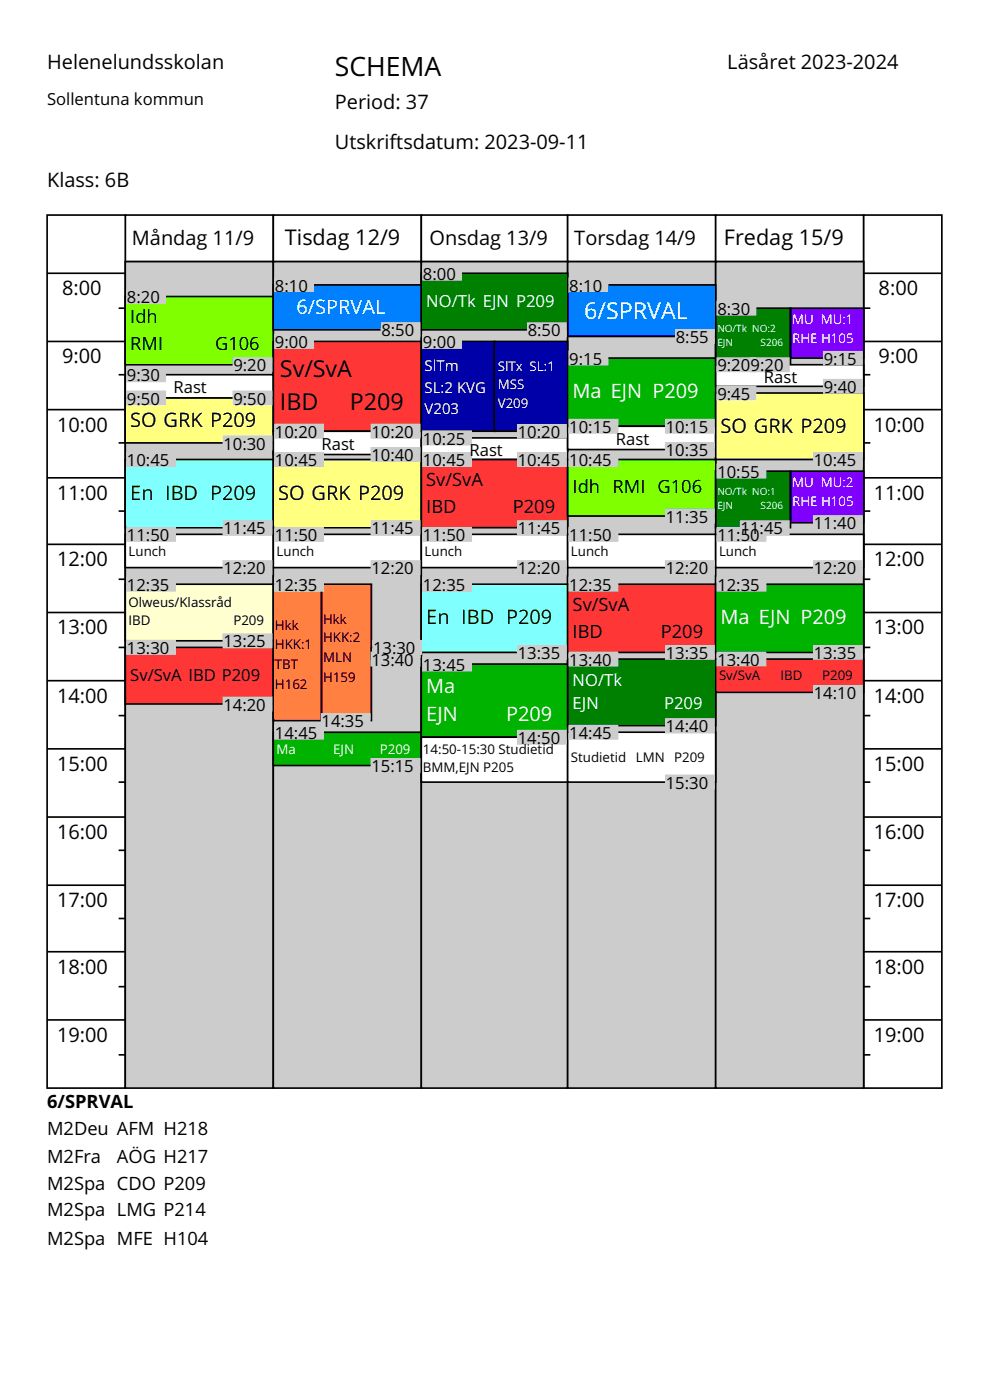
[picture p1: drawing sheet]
<svg xmlns="http://www.w3.org/2000/svg" width="210mm" height="297mm" viewBox="0 0 210 297" stroke-linecap="round" stroke-linejoin="round" font-family="sans-serif">
<defs><g id="words">
<text font-size="5.6" x="71" y="16.2">SCHEMA</text>
<text font-size="4.9" fill="#fff" x="123.9" y="67.6">6/SPRVAL</text>
<g font-size="4.9">
<text x="59.4" y="80">Sv/SvA</text>
<text x="59.4" y="87">IBD</text>
<text x="74.2" y="87">P209</text>
</g>
<g font-size="4.6">
<text x="60.4" y="52.1">Tisdag 12/9</text>
<text x="153.6" y="52.1">Fredag 15/9</text>
</g>
<g font-size="4.2">
<text x="10" y="14.7">Helenelundsskolan</text>
<text x="154.3" y="14.7">Läsåret 2023-2024</text>
<text x="71" y="23.1">Period: 37</text>
<text x="71" y="31.6">Utskriftsdatum: 2023-09-11</text>
<text x="10" y="39.7">Klass: 6B</text>
<text x="28" y="52">Måndag 11/9</text>
<text x="91.1" y="52">Onsdag 13/9</text>
<text x="121.8" y="52">Torsdag 14/9</text>
<text x="13.2" y="62.6">8:00</text>
<text x="186.4" y="62.6">8:00</text>
<text x="13.2" y="77.1">9:00</text>
<text x="186.4" y="77.1">9:00</text>
<text x="12.1" y="91.6">10:00</text>
<text x="27.6" y="90.5">SO GRK P209</text>
<text x="152.9" y="91.9">SO GRK P209</text>
<text x="185.3" y="91.6">10:00</text>
<text x="12.1" y="106">11:00</text>
<text x="27.6" y="106">En IBD P209</text>
<text x="59" y="106">SO GRK P209</text>
<text x="185.3" y="106">11:00</text>
<text x="12.1" y="120.1">12:00</text>
<text x="185.3" y="120.1">12:00</text>
<text x="12.1" y="134.6">13:00</text>
<text x="90.4" y="132.5">En IBD P209</text>
<text x="185.3" y="134.6">13:00</text>
<text x="12.1" y="149.1">14:00</text>
<text x="185.3" y="149.1">14:00</text>
<text x="12.1" y="163.5">15:00</text>
<text x="185.3" y="163.5">15:00</text>
<text x="12.1" y="178">16:00</text>
<text x="185.3" y="178">16:00</text>
<text x="12.1" y="192.5">17:00</text>
<text x="185.3" y="192.5">17:00</text>
<text x="12.1" y="206.6">18:00</text>
<text x="185.3" y="206.6">18:00</text>
<text x="12.1" y="221">19:00</text>
<text x="185.3" y="221">19:00</text>
</g>
<g font-size="4.2" fill="#fff">
<text x="62.9" y="66.5">6/SPRVAL</text>
<text x="121.5" y="84.5">Ma EJN P209</text>
<text x="152.9" y="132.5">Ma EJN P209</text>
<text x="90.4" y="146.9">Ma</text>
<text x="90.4" y="152.9">EJN</text>
<text x="107.4" y="152.9">P209</text>
</g>
<g font-size="3.9">
<text x="27.6" y="68.6">Idh</text>
<text x="27.6" y="74.2">RMI</text>
<text x="45.6" y="74.2">G106</text>
<text x="90.4" y="103.2">Sv/SvA</text>
<text x="121.5" y="104.6">Idh RMI G106</text>
<text x="90.4" y="108.8">IBD</text>
<text x="108.8" y="108.8">P209</text>
<text x="121.5" y="129.6">Sv/SvA</text>
<text x="121.5" y="135.3">IBD</text>
<text x="140.2" y="135.3">P209</text>
<text x="10" y="235.1">6/SPRVAL</text>
<text x="10" y="240.7">M2Deu AFM H218</text>
<text x="10" y="246.7">M2Fra</text>
<text x="24.8" y="246.7">AÖG H217</text>
<text x="10" y="252.4">M2Spa CDO P209</text>
<text x="10" y="258">M2Spa LMG P214</text>
<text x="10" y="264">M2Spa MFE H104</text>
</g>
<g font-size="3.5">
<text x="10" y="22.3">Sollentuna kommun</text>
<text x="89.7" y="59.4">8:00</text>
<text x="26.9" y="64.3">8:20</text>
<text x="58.3" y="61.9">8:10</text>
<text x="120.8" y="61.9">8:10</text>
<text x="80.9" y="71.4">8:50</text>
<text x="111.9" y="71.4">8:50</text>
<text x="152.2" y="66.8">8:30</text>
<text x="58.3" y="73.8">9:00</text>
<text x="89.7" y="73.8">9:00</text>
<text x="120.8" y="77.4">9:15</text>
<text x="143.3" y="72.8">8:55</text>
<text x="174.7" y="77.4">9:15</text>
<text x="26.9" y="80.9">9:30</text>
<text x="36.8" y="83.4">Rast</text>
<text x="49.5" y="78.8">9:20</text>
<text x="152.2" y="78.8">9:209:20</text>
<text x="162" y="81.3">Rast</text>
<text x="174.7" y="83.4">9:40</text>
<text x="26.9" y="85.8">9:50</text>
<text x="49.5" y="85.8">9:50</text>
<text x="152.2" y="84.8">9:45</text>
<text x="47.4" y="95.4">10:30</text>
<text x="58.3" y="92.9">10:20</text>
<text x="68.2" y="95.4">Rast</text>
<text x="78.8" y="92.9">10:20</text>
<text x="89.7" y="94.3">10:25</text>
<text x="109.8" y="92.9">10:20</text>
<text x="120.8" y="91.8">10:15</text>
<text x="130.6" y="94.3">Rast</text>
<text x="141.2" y="91.8">10:15</text>
<text x="26.9" y="98.9">10:45</text>
<text x="58.3" y="98.9">10:45</text>
<text x="78.8" y="97.8">10:40</text>
<text x="89.7" y="98.9">10:45</text>
<text x="99.6" y="96.8">Rast</text>
<text x="109.8" y="98.9">10:45</text>
<text x="120.8" y="98.9">10:45</text>
<text x="141.2" y="96.8">10:35</text>
<text x="152.2" y="101.4">10:55</text>
<text x="172.6" y="98.9">10:45</text>
<text x="47.4" y="113.4">11:45</text>
<text x="78.8" y="113.4">11:45</text>
<text x="109.8" y="113.4">11:45</text>
<text x="141.2" y="110.9">11:35</text>
<text x="157.1" y="113.4">11:45</text>
<text x="172.6" y="112.3">11:40</text>
<text x="26.9" y="114.8">11:50</text>
<text x="58.3" y="114.8">11:50</text>
<text x="89.7" y="114.8">11:50</text>
<text x="120.8" y="114.8">11:50</text>
<text x="152.2" y="114.8">11:50</text>
<text x="26.9" y="125.4">12:35</text>
<text x="47.4" y="121.8">12:20</text>
<text x="58.3" y="125.4">12:35</text>
<text x="78.8" y="121.8">12:20</text>
<text x="89.7" y="125.4">12:35</text>
<text x="109.8" y="121.8">12:20</text>
<text x="120.8" y="125.4">12:35</text>
<text x="141.2" y="121.8">12:20</text>
<text x="152.2" y="125.4">12:35</text>
<text x="172.6" y="121.8">12:20</text>
<text x="47.4" y="137.3">13:25</text>
<text x="26.9" y="138.8">13:30</text>
<text x="78.8" y="141.2">13:40</text>
<text x="79.1" y="138.8">13:30</text>
<text x="89.7" y="142.3">13:45</text>
<text x="109.8" y="139.8">13:35</text>
<text x="120.8" y="141.2">13:40</text>
<text x="141.2" y="139.8">13:35</text>
<text x="152.2" y="141.2">13:40</text>
<text x="172.6" y="139.8">13:35</text>
<text x="27.6" y="144.4">Sv/SvA IBD P209</text>
<text x="172.6" y="148.3">14:10</text>
<text x="47.4" y="150.8">14:20</text>
<text x="68.2" y="154.3">14:35</text>
<text x="141.2" y="155.3">14:40</text>
<text x="58.3" y="156.7">14:45</text>
<text x="109.8" y="157.8">14:50</text>
<text x="120.8" y="156.7">14:45</text>
<text x="78.8" y="163.8">15:15</text>
<text x="141.2" y="167.3">15:30</text>
</g>
<g font-size="3.5" fill="#fff">
<text x="90.4" y="65">NO/Tk EJN P209</text>
<text x="121.5" y="145.5">NO/Tk</text>
<text x="121.5" y="150.4">EJN</text>
<text x="140.9" y="150.4">P209</text>
</g>
<g font-size="3.2" fill="#fff">
<text x="90.1" y="78.8">SlTm</text>
<text x="90.1" y="83.3">SL:2 KVG</text>
<text x="90.1" y="87.9">V203</text>
</g>
<g font-size="2.8" fill="#fff">
<text x="168" y="68.8">MU MU:1</text>
<text x="168" y="72.7">RHE H105</text>
<text x="105.6" y="78.7">SlTx SL:1</text>
<text x="105.6" y="82.6">MSS</text>
<text x="105.6" y="86.5">V209</text>
<text x="168" y="103.4">MU MU:2</text>
<text x="168" y="107.3">RHE H105</text>
<text x="58.7" y="159.9">Ma</text>
<text x="70.7" y="159.9">EJN</text>
<text x="80.5" y="159.9">P209</text>
</g>
<g font-size="2.8">
<text x="27.3" y="117.9">Lunch</text>
<text x="58.7" y="117.9">Lunch</text>
<text x="90.1" y="117.9">Lunch</text>
<text x="121.1" y="117.9">Lunch</text>
<text x="152.5" y="117.9">Lunch</text>
<text x="27.3" y="128.8">Olweus/Klassråd</text>
<text x="27.3" y="132.7">IBD</text>
<text x="49.5" y="132.7">P209</text>
<text x="58.3" y="133.7">Hkk</text>
<text x="58.3" y="137.6">HKK:1</text>
<text x="68.6" y="132.3">Hkk</text>
<text x="68.6" y="136.2">HKK:2</text>
<text x="58.3" y="141.9">TBT</text>
<text x="68.6" y="140.5">MLN</text>
<text x="58.3" y="146.1">H162</text>
<text x="68.6" y="144.7">H159</text>
<text x="152.5" y="144.3">Sv/SvA</text>
<text x="165.6" y="144.3">IBD</text>
<text x="174.4" y="144.3">P209</text>
<text x="89.7" y="159.9">14:50-15:30 Studietid</text>
<text x="121.1" y="161.6">Studietid</text>
<text x="134.9" y="161.6">LMN</text>
<text x="143" y="161.6">P209</text>
<text x="89.7" y="163.7">BMM,EJN P205</text>
</g>
<g font-size="2.1" fill="#fff">
<text x="152.2" y="70.5">NO/Tk NO:2</text>
<text x="152.2" y="73.4">EJN</text>
<text x="161.3" y="73.4">S206</text>
<text x="152.2" y="105.1">NO/Tk NO:1</text>
<text x="152.2" y="107.9">EJN</text>
<text x="161.3" y="107.9">S206</text>
</g>
</g></defs>
<g fill="#fff" stroke="#fff" stroke-width=".35">
<path d="M10 10h189.8v35.6h-189.8z"/>
<path d="M10 231.2h189.8v55.4h-189.8z"/>
</g>
<g fill="#fff" stroke="#000" stroke-width=".35">
<path d="M26.6 45.6h31.4v9.9h-31.4z"/>
<path d="M58 45.6h31.4v9.9h-31.4z"/>
<path d="M89.4 45.6h31v9.9h-31z"/>
<path d="M120.4 45.6h31.4v9.9h-31.4z"/>
<path d="M151.8 45.6h31.4v9.9h-31.4z"/>
<path d="M10 45.6h16.6v185.2h-16.6z"/>
</g>
<g fill="#ccc" stroke="#000" stroke-width=".35">
<path d="M26.6 55.5h31.4v175.3h-31.4z"/>
<path d="M58 55.5h31.4v175.3h-31.4z"/>
<path d="M89.4 55.5h31v175.3h-31z"/>
<path d="M120.4 55.5h31.4v175.3h-31.4z"/>
</g>
<path d="M183.2 45.6h16.6v185.2h-16.6z" fill="#fff" stroke="#000" stroke-width=".35"/>
<path d="M151.8 55.5h31.4v175.3h-31.4z" fill="#ccc" stroke="#000" stroke-width=".35"/>
<path d="M26.6 62.9h31.4v14.5h-31.4z" fill="#80ff00" stroke="#000" stroke-width=".35"/>
<path d="M26.6 79.5h31.4v4.9h-31.4z" fill="#fff" stroke="#000" stroke-width=".35"/>
<path d="M26.6 84.4h31.4v9.6h-31.4z" fill="#ffff80" stroke="#000" stroke-width=".35"/>
<path d="M26.6 97.5h31.4v14.4h-31.4z" fill="#80ffff" stroke="#000" stroke-width=".35"/>
<path d="M26.6 113.4h31.4v7h-31.4z" fill="#fff" stroke="#000" stroke-width=".35"/>
<path d="M26.6 123.9h31.4v12h-31.4z" fill="#ffffcf" stroke="#000" stroke-width=".35"/>
<path d="M26.6 137.3h31.4v12h-31.4z" fill="#ff3636" stroke="#000" stroke-width=".35"/>
<path d="M58 60.4h31.4v9.6h-31.4z" fill="#0080ff" stroke="#000" stroke-width=".35"/>
<path d="M58 72.4h31.4v19.1h-31.4z" fill="#ff3636" stroke="#000" stroke-width=".35"/>
<path d="M58 91.5h31.4v4.9h-31.4z" fill="#fff" stroke="#000" stroke-width=".35"/>
<path d="M58 97.5h31.4v14.4h-31.4z" fill="#ffff80" stroke="#000" stroke-width=".35"/>
<path d="M58 113.4h31.4v7h-31.4z" fill="#fff" stroke="#000" stroke-width=".35"/>
<path d="M58 123.9h10.2v29h-10.2z" fill="#ff8040" stroke="#000" stroke-width=".35"/>
<path d="M58 155.3h31.4v7.1h-31.4z" fill="#00b300" stroke="#000" stroke-width=".35"/>
<path d="M68.2 123.9h10.6v29h-10.6z" fill="#ff8040" stroke="#000" stroke-width=".35"/>
<path d="M78.8 137.3h10.6v2.5h-10.6z" fill="#fff" stroke="#000" stroke-width=".35"/>
<path d="M89.4 58h31v12h-31z" fill="#008000" stroke="#000" stroke-width=".35"/>
<path d="M89.4 72.4h15.5v19.1h-15.5z" fill="#0000a8" stroke="#000" stroke-width=".35"/>
<path d="M89.4 92.9h31v4.6h-31z" fill="#fff" stroke="#000" stroke-width=".35"/>
<path d="M89.4 97.5h31v14.4h-31z" fill="#ff3636" stroke="#000" stroke-width=".35"/>
<path d="M89.4 113.4h31v7h-31z" fill="#fff" stroke="#000" stroke-width=".35"/>
<path d="M89.4 123.9h31v14.5h-31z" fill="#80ffff" stroke="#000" stroke-width=".35"/>
<path d="M89.4 140.9h31v15.5h-31z" fill="#00b300" stroke="#000" stroke-width=".35"/>
<path d="M89.4 156.4h31v9.5h-31z" fill="#fff" stroke="#000" stroke-width=".35"/>
<path d="M104.9 72.4h15.5v19.1h-15.5z" fill="#0000a8" stroke="#000" stroke-width=".35"/>
<path d="M120.4 60.4h31.4v11h-31.4z" fill="#0080ff" stroke="#000" stroke-width=".35"/>
<path d="M120.4 76h31.4v14.4h-31.4z" fill="#00b300" stroke="#000" stroke-width=".35"/>
<path d="M120.4 90.4h31.4v5h-31.4z" fill="#fff" stroke="#000" stroke-width=".35"/>
<path d="M120.4 97.5h31.4v12h-31.4z" fill="#80ff00" stroke="#000" stroke-width=".35"/>
<path d="M120.4 113.4h31.4v7h-31.4z" fill="#fff" stroke="#000" stroke-width=".35"/>
<path d="M120.4 123.9h31.4v14.5h-31.4z" fill="#ff3636" stroke="#000" stroke-width=".35"/>
<path d="M120.4 139.8h31.4v14.1h-31.4z" fill="#008000" stroke="#000" stroke-width=".35"/>
<path d="M120.4 155.3h31.4v10.6h-31.4z" fill="#fff" stroke="#000" stroke-width=".35"/>
<path d="M151.8 65.4h15.9v12h-15.9z" fill="#008000" stroke="#000" stroke-width=".35"/>
<path d="M151.8 77.4h31.4v4.6h-31.4z" fill="#fff" stroke="#000" stroke-width=".35"/>
<path d="M151.8 83.4h31.4v14.1h-31.4z" fill="#ffff80" stroke="#000" stroke-width=".35"/>
<path d="M151.8 100h15.9v11.9h-15.9z" fill="#008000" stroke="#000" stroke-width=".35"/>
<path d="M151.8 113.4h31.4v7h-31.4z" fill="#fff" stroke="#000" stroke-width=".35"/>
<path d="M151.8 123.9h31.4v14.5h-31.4z" fill="#00b300" stroke="#000" stroke-width=".35"/>
<path d="M151.8 139.8h31.4v7.1h-31.4z" fill="#ff3636" stroke="#000" stroke-width=".35"/>
<g fill="#8000ff" stroke="#000" stroke-width=".35">
<path d="M167.7 65.4h15.5v10.6h-15.5z"/>
<path d="M167.7 100h15.5v10.9h-15.5z"/>
</g>
<g fill="#ccc" stroke="#ccc" stroke-width=".35">
<path d="M26.9 61.5h8.1v2.8h-8.1z"/>
<path d="M49.5 76h8.1v2.8h-8.1z"/>
<path d="M26.9 78.1h8.1v2.8h-8.1z"/>
<path d="M49.5 83h8.1v2.8h-8.1z"/>
<path d="M26.9 83h8.1v2.8h-8.1z"/>
<path d="M47.4 92.5h10.2v2.9h-10.2z"/>
<path d="M26.9 96.1h10.3v2.8h-10.3z"/>
<path d="M47.4 110.5h10.2v2.9h-10.2z"/>
<path d="M26.9 111.9h10.3v2.9h-10.3z"/>
<path d="M47.4 119h10.2v2.8h-10.2z"/>
<path d="M26.9 122.5h10.3v2.9h-10.3z"/>
<path d="M47.4 134.5h10.2v2.8h-10.2z"/>
<path d="M26.9 135.9h10.3v2.9h-10.3z"/>
<path d="M47.4 147.9h10.2v2.9h-10.2z"/>
<path d="M58.3 59h8.1v2.9h-8.1z"/>
<path d="M80.9 68.6h8.1v2.8h-8.1z"/>
<path d="M58.3 71h8.1v2.8h-8.1z"/>
<path d="M78.8 90.1h10.2v2.8h-10.2z"/>
<path d="M58.3 90.1h10.3v2.8h-10.3z"/>
<path d="M78.8 95h10.2v2.8h-10.2z"/>
<path d="M58.3 96.1h10.3v2.8h-10.3z"/>
<path d="M78.8 110.5h10.2v2.9h-10.2z"/>
<path d="M58.3 111.9h10.3v2.9h-10.3z"/>
<path d="M78.8 119h10.2v2.8h-10.2z"/>
<path d="M58.3 122.5h10.3v2.9h-10.3z"/>
<path d="M68.2 151.5h10.2v2.8h-10.2z"/>
<path d="M79.1 135.9h10.3v2.9h-10.3z"/>
<path d="M78.8 138.4h10.2v2.8h-10.2z"/>
<path d="M58.3 153.9h10.3v2.8h-10.3z"/>
<path d="M78.8 161h10.2v2.8h-10.2z"/>
<path d="M89.7 56.6h8.1v2.8h-8.1z"/>
<path d="M111.9 68.6h8.2v2.8h-8.2z"/>
<path d="M89.7 71h8.1v2.8h-8.1z"/>
<path d="M109.8 90.1h10.3v2.8h-10.3z"/>
<path d="M89.7 91.5h10.3v2.8h-10.3z"/>
<path d="M109.8 96.1h10.3v2.8h-10.3z"/>
<path d="M89.7 96.1h10.3v2.8h-10.3z"/>
<path d="M109.8 110.5h10.3v2.9h-10.3z"/>
<path d="M89.7 111.9h10.3v2.9h-10.3z"/>
<path d="M109.8 119h10.3v2.8h-10.3z"/>
<path d="M89.7 122.5h10.3v2.9h-10.3z"/>
<path d="M109.8 137h10.3v2.8h-10.3z"/>
<path d="M89.7 139.5h10.3v2.8h-10.3z"/>
<path d="M109.8 155h10.3v2.8h-10.3z"/>
<path d="M120.8 59h8.1v2.9h-8.1z"/>
<path d="M143.3 70h8.2v2.8h-8.2z"/>
<path d="M120.8 74.6h8.1v2.8h-8.1z"/>
<path d="M141.2 89h10.3v2.8h-10.3z"/>
<path d="M120.8 89h10.2v2.8h-10.2z"/>
<path d="M141.2 94h10.3v2.8h-10.3z"/>
<path d="M120.8 96.1h10.2v2.8h-10.2z"/>
<path d="M141.2 108.1h10.3v2.8h-10.3z"/>
<path d="M120.8 111.9h10.2v2.9h-10.2z"/>
<path d="M141.2 119h10.3v2.8h-10.3z"/>
<path d="M120.8 122.5h10.2v2.9h-10.2z"/>
<path d="M141.2 137h10.3v2.8h-10.3z"/>
<path d="M120.8 138.4h10.2v2.8h-10.2z"/>
<path d="M141.2 152.5h10.3v2.8h-10.3z"/>
<path d="M120.8 153.9h10.2v2.8h-10.2z"/>
<path d="M141.2 164.5h10.3v2.8h-10.3z"/>
<path d="M152.2 64h8.1v2.8h-8.1z"/>
<path d="M159.2 76h8.1v2.8h-8.1z"/>
<path d="M174.7 74.6h8.2v2.8h-8.2z"/>
<path d="M152.2 76h8.1v2.8h-8.1z"/>
<path d="M174.7 80.5h8.2v2.9h-8.2z"/>
<path d="M152.2 82h8.1v2.8h-8.1z"/>
<path d="M172.6 96.1h10.3v2.8h-10.3z"/>
<path d="M152.2 98.5h10.2v2.9h-10.2z"/>
<path d="M157.1 110.5h10.2v2.9h-10.2z"/>
<path d="M172.6 109.5h10.3v2.8h-10.3z"/>
<path d="M152.2 111.9h10.2v2.9h-10.2z"/>
<path d="M172.6 119h10.3v2.8h-10.3z"/>
<path d="M152.2 122.5h10.2v2.9h-10.2z"/>
<path d="M172.6 137h10.3v2.8h-10.3z"/>
<path d="M152.2 138.4h10.2v2.8h-10.2z"/>
<path d="M172.6 145.5h10.3v2.8h-10.3z"/>
</g>
<g fill="none" stroke="#000" stroke-width=".35">
<path d="M10 58h16.6M183.2 58h16.6M10 72.4h16.6M25.2 65.4h1.4M25.2 79.5h1.4M183.2 65.4h1.4M183.2 72.4h16.6M183.2 79.5h1.4M10 86.9h16.6M25.2 94h1.4M183.2 86.9h16.6M183.2 94h1.4"/>
<path d="M10 101.4h16.6M10 115.5h16.6M25.2 108.4h1.4M183.2 101.4h16.6M183.2 108.4h1.4M183.2 115.5h16.6M10 129.9h16.6M25.2 122.9h1.4M25.2 137.3h1.4M183.2 122.9h1.4M183.2 129.9h16.6M183.2 137.3h1.4"/>
<path d="M10 144.4h16.6M10 158.9h16.6M25.2 151.8h1.4M183.2 144.4h16.6M183.2 151.8h1.4M183.2 158.9h16.6M10 173.3h16.6M25.2 165.9h1.4M183.2 165.9h1.4M183.2 173.3h16.6M10 187.8h16.6M25.2 180.4h1.4"/>
<path d="M25.2 194.9h1.4M183.2 180.4h1.4M183.2 187.8h16.6M183.2 194.9h1.4M10 201.9h16.6M10 216.4h16.6M25.2 209.3h1.4M183.2 201.9h16.6M183.2 209.3h1.4M183.2 216.4h16.6M25.2 223.8h1.4M183.2 223.8h1.4"/>
</g>
<use href="#words"/>
</svg>
